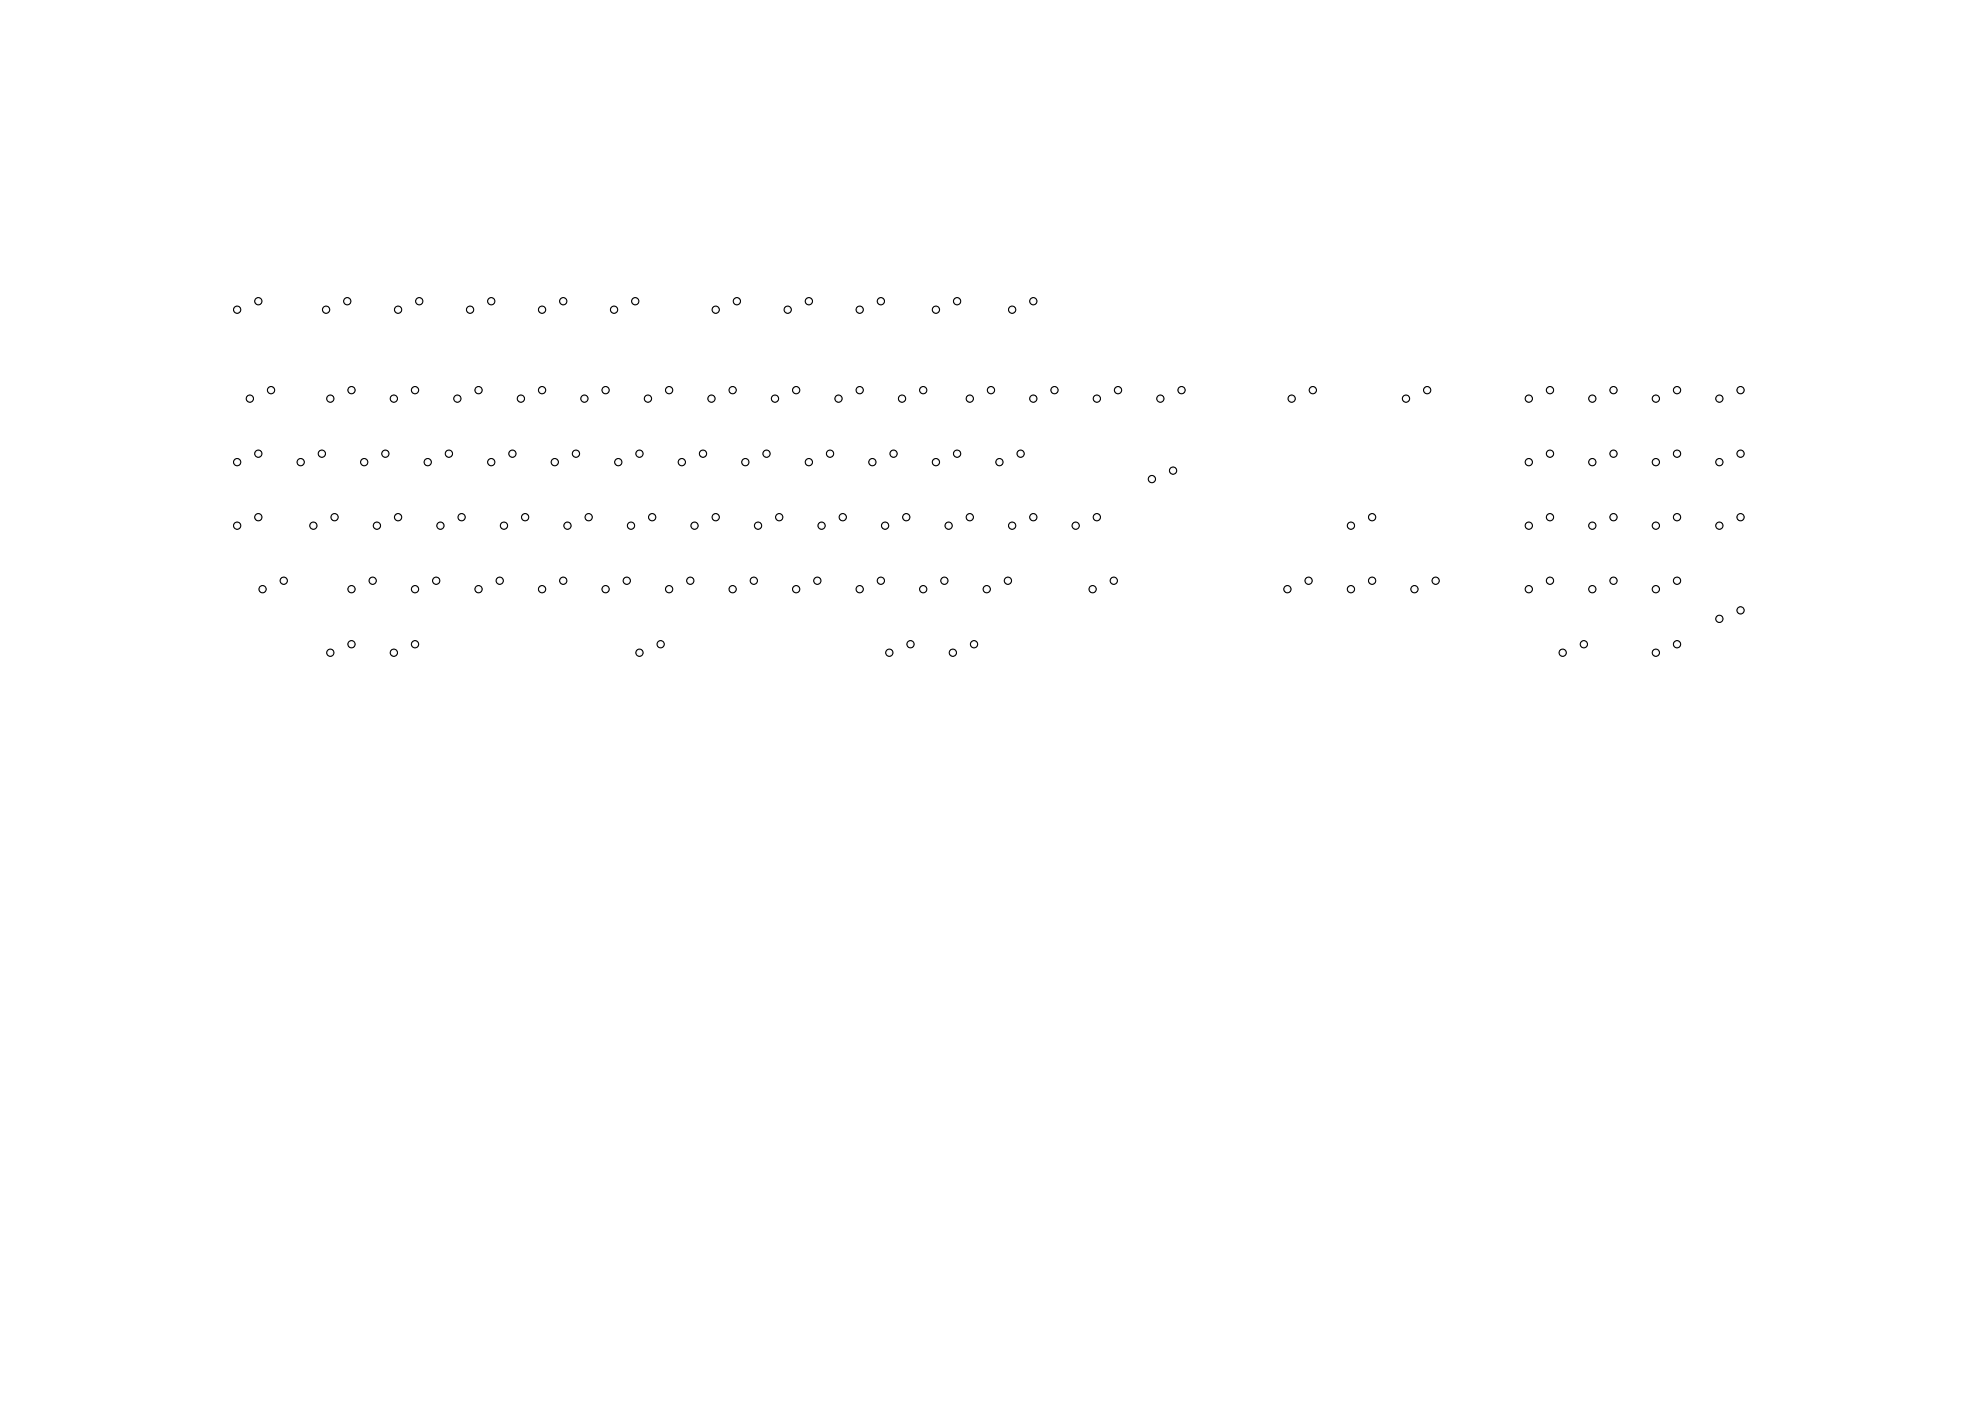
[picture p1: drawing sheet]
<svg xmlns="http://www.w3.org/2000/svg" width="594mm" height="420mm" viewBox="0 0 594 420" stroke-linecap="round" stroke-linejoin="round" font-family="sans-serif">
<g fill="#000" stroke="#000" stroke-width=".3">
<circle cx="71.1" cy="92.9" r="1.1"/>
<circle cx="77.5" cy="90.3" r="1.1"/>
<circle cx="97.8" cy="92.9" r="1.1"/>
<circle cx="104.1" cy="90.3" r="1.1"/>
<circle cx="119.4" cy="92.9" r="1.1"/>
<circle cx="125.7" cy="90.3" r="1.1"/>
<circle cx="141" cy="92.9" r="1.1"/>
<circle cx="147.3" cy="90.3" r="1.1"/>
<circle cx="162.6" cy="92.9" r="1.1"/>
<circle cx="168.9" cy="90.3" r="1.1"/>
<circle cx="184.1" cy="92.9" r="1.1"/>
<circle cx="190.5" cy="90.3" r="1.1"/>
<circle cx="214.6" cy="92.9" r="1.1"/>
<circle cx="221" cy="90.3" r="1.1"/>
<circle cx="236.2" cy="92.9" r="1.1"/>
<circle cx="242.6" cy="90.3" r="1.1"/>
<circle cx="257.8" cy="92.9" r="1.1"/>
<circle cx="264.2" cy="90.3" r="1.1"/>
<circle cx="280.7" cy="92.9" r="1.1"/>
<circle cx="287" cy="90.3" r="1.1"/>
<circle cx="303.5" cy="92.9" r="1.1"/>
<circle cx="309.9" cy="90.3" r="1.1"/>
<circle cx="74.9" cy="119.5" r="1.1"/>
<circle cx="81.3" cy="117" r="1.1"/>
<circle cx="99.1" cy="119.5" r="1.1"/>
<circle cx="105.4" cy="117" r="1.1"/>
<circle cx="118.1" cy="119.5" r="1.1"/>
<circle cx="124.5" cy="117" r="1.1"/>
<circle cx="137.2" cy="119.5" r="1.1"/>
<circle cx="143.5" cy="117" r="1.1"/>
<circle cx="156.2" cy="119.5" r="1.1"/>
<circle cx="162.6" cy="117" r="1.1"/>
<circle cx="175.3" cy="119.5" r="1.1"/>
<circle cx="181.6" cy="117" r="1.1"/>
<circle cx="194.3" cy="119.5" r="1.1"/>
<circle cx="200.7" cy="117" r="1.1"/>
<circle cx="213.4" cy="119.5" r="1.1"/>
<circle cx="219.7" cy="117" r="1.1"/>
<circle cx="232.4" cy="119.5" r="1.1"/>
<circle cx="238.8" cy="117" r="1.1"/>
<circle cx="251.5" cy="119.5" r="1.1"/>
<circle cx="257.8" cy="117" r="1.1"/>
<circle cx="270.5" cy="119.5" r="1.1"/>
<circle cx="276.9" cy="117" r="1.1"/>
<circle cx="290.8" cy="119.5" r="1.1"/>
<circle cx="297.2" cy="117" r="1.1"/>
<circle cx="309.9" cy="119.5" r="1.1"/>
<circle cx="316.2" cy="117" r="1.1"/>
<circle cx="328.9" cy="119.5" r="1.1"/>
<circle cx="335.3" cy="117" r="1.1"/>
<circle cx="348" cy="119.5" r="1.1"/>
<circle cx="354.3" cy="117" r="1.1"/>
<circle cx="387.4" cy="119.5" r="1.1"/>
<circle cx="393.7" cy="117" r="1.1"/>
<circle cx="421.6" cy="119.5" r="1.1"/>
<circle cx="428" cy="117" r="1.1"/>
<circle cx="458.5" cy="119.5" r="1.1"/>
<circle cx="464.8" cy="117" r="1.1"/>
<circle cx="477.5" cy="119.5" r="1.1"/>
<circle cx="483.9" cy="117" r="1.1"/>
<circle cx="496.6" cy="119.5" r="1.1"/>
<circle cx="502.9" cy="117" r="1.1"/>
<circle cx="515.6" cy="119.5" r="1.1"/>
<circle cx="522" cy="117" r="1.1"/>
<circle cx="71.1" cy="138.6" r="1.1"/>
<circle cx="77.5" cy="136.1" r="1.1"/>
<circle cx="90.2" cy="138.6" r="1.1"/>
<circle cx="96.5" cy="136.1" r="1.1"/>
<circle cx="109.2" cy="138.6" r="1.1"/>
<circle cx="115.6" cy="136.1" r="1.1"/>
<circle cx="128.3" cy="138.6" r="1.1"/>
<circle cx="134.6" cy="136.1" r="1.1"/>
<circle cx="147.3" cy="138.6" r="1.1"/>
<circle cx="153.7" cy="136.1" r="1.1"/>
<circle cx="166.4" cy="138.6" r="1.1"/>
<circle cx="172.7" cy="136.1" r="1.1"/>
<circle cx="185.4" cy="138.6" r="1.1"/>
<circle cx="191.8" cy="136.1" r="1.1"/>
<circle cx="204.5" cy="138.6" r="1.1"/>
<circle cx="210.8" cy="136.1" r="1.1"/>
<circle cx="223.5" cy="138.6" r="1.1"/>
<circle cx="229.9" cy="136.1" r="1.1"/>
<circle cx="242.6" cy="138.6" r="1.1"/>
<circle cx="248.9" cy="136.1" r="1.1"/>
<circle cx="261.6" cy="138.6" r="1.1"/>
<circle cx="268" cy="136.1" r="1.1"/>
<circle cx="280.7" cy="138.6" r="1.1"/>
<circle cx="287" cy="136.1" r="1.1"/>
<circle cx="299.7" cy="138.6" r="1.1"/>
<circle cx="306.1" cy="136.1" r="1.1"/>
<circle cx="458.5" cy="138.6" r="1.1"/>
<circle cx="464.8" cy="136.1" r="1.1"/>
<circle cx="477.5" cy="138.6" r="1.1"/>
<circle cx="483.9" cy="136.1" r="1.1"/>
<circle cx="496.6" cy="138.6" r="1.1"/>
<circle cx="502.9" cy="136.1" r="1.1"/>
<circle cx="515.6" cy="138.6" r="1.1"/>
<circle cx="522" cy="136.1" r="1.1"/>
<circle cx="71.1" cy="157.6" r="1.1"/>
<circle cx="77.5" cy="155.1" r="1.1"/>
<circle cx="94" cy="157.6" r="1.1"/>
<circle cx="100.3" cy="155.1" r="1.1"/>
<circle cx="113" cy="157.6" r="1.1"/>
<circle cx="119.4" cy="155.1" r="1.1"/>
<circle cx="132.1" cy="157.6" r="1.1"/>
<circle cx="138.4" cy="155.1" r="1.1"/>
<circle cx="151.1" cy="157.6" r="1.1"/>
<circle cx="157.5" cy="155.1" r="1.1"/>
<circle cx="170.2" cy="157.6" r="1.1"/>
<circle cx="176.5" cy="155.1" r="1.1"/>
<circle cx="189.2" cy="157.6" r="1.1"/>
<circle cx="195.6" cy="155.1" r="1.1"/>
<circle cx="208.3" cy="157.6" r="1.1"/>
<circle cx="214.6" cy="155.1" r="1.1"/>
<circle cx="227.3" cy="157.6" r="1.1"/>
<circle cx="233.7" cy="155.1" r="1.1"/>
<circle cx="246.4" cy="157.6" r="1.1"/>
<circle cx="252.7" cy="155.1" r="1.1"/>
<circle cx="265.4" cy="157.6" r="1.1"/>
<circle cx="271.8" cy="155.1" r="1.1"/>
<circle cx="284.5" cy="157.6" r="1.1"/>
<circle cx="290.8" cy="155.1" r="1.1"/>
<circle cx="303.5" cy="157.6" r="1.1"/>
<circle cx="309.9" cy="155.1" r="1.1"/>
<circle cx="322.6" cy="157.6" r="1.1"/>
<circle cx="328.9" cy="155.1" r="1.1"/>
<circle cx="345.4" cy="143.7" r="1.1"/>
<circle cx="351.8" cy="141.1" r="1.1"/>
<circle cx="405.1" cy="157.6" r="1.1"/>
<circle cx="411.5" cy="155.1" r="1.1"/>
<circle cx="458.5" cy="157.6" r="1.1"/>
<circle cx="464.8" cy="155.1" r="1.1"/>
<circle cx="477.5" cy="157.6" r="1.1"/>
<circle cx="483.9" cy="155.1" r="1.1"/>
<circle cx="496.6" cy="157.6" r="1.1"/>
<circle cx="502.9" cy="155.1" r="1.1"/>
<circle cx="515.6" cy="157.6" r="1.1"/>
<circle cx="522" cy="155.1" r="1.1"/>
<circle cx="78.7" cy="176.7" r="1.1"/>
<circle cx="85.1" cy="174.2" r="1.1"/>
<circle cx="105.4" cy="176.7" r="1.1"/>
<circle cx="111.8" cy="174.2" r="1.1"/>
<circle cx="124.5" cy="176.7" r="1.1"/>
<circle cx="130.8" cy="174.2" r="1.1"/>
<circle cx="143.5" cy="176.7" r="1.1"/>
<circle cx="149.9" cy="174.2" r="1.1"/>
<circle cx="162.6" cy="176.7" r="1.1"/>
<circle cx="168.9" cy="174.2" r="1.1"/>
<circle cx="181.6" cy="176.7" r="1.1"/>
<circle cx="188" cy="174.2" r="1.1"/>
<circle cx="200.7" cy="176.7" r="1.1"/>
<circle cx="207" cy="174.2" r="1.1"/>
<circle cx="219.7" cy="176.7" r="1.1"/>
<circle cx="226.1" cy="174.2" r="1.1"/>
<circle cx="238.8" cy="176.7" r="1.1"/>
<circle cx="245.1" cy="174.2" r="1.1"/>
<circle cx="257.8" cy="176.7" r="1.1"/>
<circle cx="264.2" cy="174.2" r="1.1"/>
<circle cx="276.9" cy="176.7" r="1.1"/>
<circle cx="283.2" cy="174.2" r="1.1"/>
<circle cx="295.9" cy="176.7" r="1.1"/>
<circle cx="302.3" cy="174.2" r="1.1"/>
<circle cx="327.7" cy="176.7" r="1.1"/>
<circle cx="334" cy="174.2" r="1.1"/>
<circle cx="386.1" cy="176.7" r="1.1"/>
<circle cx="392.4" cy="174.2" r="1.1"/>
<circle cx="405.1" cy="176.7" r="1.1"/>
<circle cx="411.5" cy="174.2" r="1.1"/>
<circle cx="424.2" cy="176.7" r="1.1"/>
<circle cx="430.5" cy="174.2" r="1.1"/>
<circle cx="458.5" cy="176.7" r="1.1"/>
<circle cx="464.8" cy="174.2" r="1.1"/>
<circle cx="477.5" cy="176.7" r="1.1"/>
<circle cx="483.9" cy="174.2" r="1.1"/>
<circle cx="496.6" cy="176.7" r="1.1"/>
<circle cx="502.9" cy="174.2" r="1.1"/>
<circle cx="99.1" cy="195.7" r="1.1"/>
<circle cx="105.4" cy="193.2" r="1.1"/>
<circle cx="118.1" cy="195.7" r="1.1"/>
<circle cx="124.5" cy="193.2" r="1.1"/>
<circle cx="191.8" cy="195.7" r="1.1"/>
<circle cx="198.1" cy="193.2" r="1.1"/>
<circle cx="266.7" cy="195.7" r="1.1"/>
<circle cx="273.1" cy="193.2" r="1.1"/>
<circle cx="285.8" cy="195.7" r="1.1"/>
<circle cx="292.1" cy="193.2" r="1.1"/>
<circle cx="468.6" cy="195.7" r="1.1"/>
<circle cx="475" cy="193.2" r="1.1"/>
<circle cx="496.6" cy="195.7" r="1.1"/>
<circle cx="502.9" cy="193.2" r="1.1"/>
<circle cx="515.6" cy="185.6" r="1.1"/>
<circle cx="522" cy="183" r="1.1"/>
</g>
<g fill="#fff" stroke="#fff" stroke-width=".3">
<circle cx="77.5" cy="90.3" r=".75"/>
<circle cx="71.1" cy="92.9" r=".75"/>
<circle cx="74.9" cy="95.4" r="2"/>
<circle cx="69.9" cy="95.4" r=".85"/>
<circle cx="80" cy="95.4" r=".85"/>
<circle cx="106.7" cy="95.4" r=".85"/>
<circle cx="96.5" cy="95.4" r=".85"/>
<circle cx="101.6" cy="95.4" r="2"/>
<circle cx="97.8" cy="92.9" r=".75"/>
<circle cx="104.1" cy="90.3" r=".75"/>
<circle cx="125.7" cy="90.3" r=".75"/>
<circle cx="119.4" cy="92.9" r=".75"/>
<circle cx="123.2" cy="95.4" r="2"/>
<circle cx="118.1" cy="95.4" r=".85"/>
<circle cx="128.3" cy="95.4" r=".85"/>
<circle cx="149.9" cy="95.4" r=".85"/>
<circle cx="139.7" cy="95.4" r=".85"/>
<circle cx="144.8" cy="95.4" r="2"/>
<circle cx="141" cy="92.9" r=".75"/>
<circle cx="147.3" cy="90.3" r=".75"/>
<circle cx="168.9" cy="90.3" r=".75"/>
<circle cx="162.6" cy="92.9" r=".75"/>
<circle cx="166.4" cy="95.4" r="2"/>
<circle cx="161.3" cy="95.4" r=".85"/>
<circle cx="171.5" cy="95.4" r=".85"/>
<circle cx="193" cy="95.4" r=".85"/>
<circle cx="182.9" cy="95.4" r=".85"/>
<circle cx="188" cy="95.4" r="2"/>
<circle cx="184.1" cy="92.9" r=".75"/>
<circle cx="190.5" cy="90.3" r=".75"/>
<circle cx="221" cy="90.3" r=".75"/>
<circle cx="214.6" cy="92.9" r=".75"/>
<circle cx="218.4" cy="95.4" r="2"/>
<circle cx="213.4" cy="95.4" r=".85"/>
<circle cx="223.5" cy="95.4" r=".85"/>
<circle cx="245.1" cy="95.4" r=".85"/>
<circle cx="235" cy="95.4" r=".85"/>
<circle cx="240" cy="95.4" r="2"/>
<circle cx="236.2" cy="92.9" r=".75"/>
<circle cx="242.6" cy="90.3" r=".75"/>
<circle cx="264.2" cy="90.3" r=".75"/>
<circle cx="257.8" cy="92.9" r=".75"/>
<circle cx="261.6" cy="95.4" r="2"/>
<circle cx="256.5" cy="95.4" r=".85"/>
<circle cx="266.7" cy="95.4" r=".85"/>
<circle cx="289.6" cy="95.4" r=".85"/>
<circle cx="279.4" cy="95.4" r=".85"/>
<circle cx="284.5" cy="95.4" r="2"/>
<circle cx="280.7" cy="92.9" r=".75"/>
<circle cx="287" cy="90.3" r=".75"/>
<circle cx="309.9" cy="90.3" r=".75"/>
<circle cx="303.5" cy="92.9" r=".75"/>
<circle cx="307.3" cy="95.4" r="2"/>
<circle cx="302.3" cy="95.4" r=".85"/>
<circle cx="312.4" cy="95.4" r=".85"/>
<circle cx="430.5" cy="122.1" r=".85"/>
<circle cx="420.4" cy="122.1" r=".85"/>
<circle cx="425.4" cy="122.1" r="2"/>
<circle cx="421.6" cy="119.5" r=".75"/>
<circle cx="428" cy="117" r=".75"/>
<circle cx="334" cy="174.2" r=".75"/>
<circle cx="327.7" cy="176.7" r=".75"/>
<circle cx="331.5" cy="179.2" r="2"/>
<circle cx="326.4" cy="179.2" r=".85"/>
<circle cx="336.5" cy="179.2" r=".85"/>
<circle cx="83.8" cy="122.1" r=".85"/>
<circle cx="73.7" cy="122.1" r=".85"/>
<circle cx="78.7" cy="122.1" r="2"/>
<circle cx="74.9" cy="119.5" r=".75"/>
<circle cx="81.3" cy="117" r=".75"/>
<circle cx="105.4" cy="117" r=".75"/>
<circle cx="99.1" cy="119.5" r=".75"/>
<circle cx="102.9" cy="122.1" r="2"/>
<circle cx="97.8" cy="122.1" r=".85"/>
<circle cx="108" cy="122.1" r=".85"/>
<circle cx="127" cy="122.1" r=".85"/>
<circle cx="116.8" cy="122.1" r=".85"/>
<circle cx="121.9" cy="122.1" r="2"/>
<circle cx="118.1" cy="119.5" r=".75"/>
<circle cx="124.5" cy="117" r=".75"/>
<circle cx="143.5" cy="117" r=".75"/>
<circle cx="137.2" cy="119.5" r=".75"/>
<circle cx="141" cy="122.1" r="2"/>
<circle cx="135.9" cy="122.1" r=".85"/>
<circle cx="146.1" cy="122.1" r=".85"/>
<circle cx="165.1" cy="122.1" r=".85"/>
<circle cx="154.9" cy="122.1" r=".85"/>
<circle cx="160" cy="122.1" r="2"/>
<circle cx="156.2" cy="119.5" r=".75"/>
<circle cx="162.6" cy="117" r=".75"/>
<circle cx="181.6" cy="117" r=".75"/>
<circle cx="175.3" cy="119.5" r=".75"/>
<circle cx="179.1" cy="122.1" r="2"/>
<circle cx="174" cy="122.1" r=".85"/>
<circle cx="184.2" cy="122.1" r=".85"/>
<circle cx="203.2" cy="122.1" r=".85"/>
<circle cx="193" cy="122.1" r=".85"/>
<circle cx="198.1" cy="122.1" r="2"/>
<circle cx="194.3" cy="119.5" r=".75"/>
<circle cx="200.7" cy="117" r=".75"/>
<circle cx="219.7" cy="117" r=".75"/>
<circle cx="213.4" cy="119.5" r=".75"/>
<circle cx="217.2" cy="122.1" r="2"/>
<circle cx="212.1" cy="122.1" r=".85"/>
<circle cx="222.3" cy="122.1" r=".85"/>
<circle cx="241.3" cy="122.1" r=".85"/>
<circle cx="231.1" cy="122.1" r=".85"/>
<circle cx="236.2" cy="122.1" r="2"/>
<circle cx="232.4" cy="119.5" r=".75"/>
<circle cx="238.8" cy="117" r=".75"/>
<circle cx="257.8" cy="117" r=".75"/>
<circle cx="251.5" cy="119.5" r=".75"/>
<circle cx="255.3" cy="122.1" r="2"/>
<circle cx="250.2" cy="122.1" r=".85"/>
<circle cx="260.4" cy="122.1" r=".85"/>
<circle cx="279.4" cy="122.1" r=".85"/>
<circle cx="269.2" cy="122.1" r=".85"/>
<circle cx="274.3" cy="122.1" r="2"/>
<circle cx="270.5" cy="119.5" r=".75"/>
<circle cx="276.9" cy="117" r=".75"/>
<circle cx="297.2" cy="117" r=".75"/>
<circle cx="290.8" cy="119.5" r=".75"/>
<circle cx="294.6" cy="122.1" r="2"/>
<circle cx="289.6" cy="122.1" r=".85"/>
<circle cx="299.7" cy="122.1" r=".85"/>
<circle cx="318.8" cy="122.1" r=".85"/>
<circle cx="308.6" cy="122.1" r=".85"/>
<circle cx="313.7" cy="122.1" r="2"/>
<circle cx="309.9" cy="119.5" r=".75"/>
<circle cx="316.2" cy="117" r=".75"/>
<circle cx="335.3" cy="117" r=".75"/>
<circle cx="328.9" cy="119.5" r=".75"/>
<circle cx="332.7" cy="122.1" r="2"/>
<circle cx="327.7" cy="122.1" r=".85"/>
<circle cx="337.8" cy="122.1" r=".85"/>
<circle cx="414" cy="160.2" r=".85"/>
<circle cx="403.9" cy="160.2" r=".85"/>
<circle cx="408.9" cy="160.2" r="2"/>
<circle cx="405.1" cy="157.6" r=".75"/>
<circle cx="411.5" cy="155.1" r=".75"/>
<circle cx="294.6" cy="198.3" r=".85"/>
<circle cx="284.5" cy="198.3" r=".85"/>
<circle cx="289.6" cy="198.3" r="2"/>
<circle cx="285.8" cy="195.7" r=".75"/>
<circle cx="292.1" cy="193.2" r=".75"/>
<circle cx="77.5" cy="136.1" r=".75"/>
<circle cx="71.1" cy="138.6" r=".75"/>
<circle cx="74.9" cy="141.1" r="2"/>
<circle cx="69.9" cy="141.1" r=".85"/>
<circle cx="80" cy="141.1" r=".85"/>
<circle cx="99.1" cy="141.1" r=".85"/>
<circle cx="88.9" cy="141.1" r=".85"/>
<circle cx="94" cy="141.1" r="2"/>
<circle cx="90.2" cy="138.6" r=".75"/>
<circle cx="96.5" cy="136.1" r=".75"/>
<circle cx="115.6" cy="136.1" r=".75"/>
<circle cx="109.2" cy="138.6" r=".75"/>
<circle cx="113" cy="141.1" r="2"/>
<circle cx="108" cy="141.1" r=".85"/>
<circle cx="118.1" cy="141.1" r=".85"/>
<circle cx="137.2" cy="141.1" r=".85"/>
<circle cx="127" cy="141.1" r=".85"/>
<circle cx="132.1" cy="141.1" r="2"/>
<circle cx="128.3" cy="138.6" r=".75"/>
<circle cx="134.6" cy="136.1" r=".75"/>
<circle cx="153.7" cy="136.1" r=".75"/>
<circle cx="147.3" cy="138.6" r=".75"/>
<circle cx="151.1" cy="141.1" r="2"/>
<circle cx="146.1" cy="141.1" r=".85"/>
<circle cx="156.2" cy="141.1" r=".85"/>
<circle cx="175.3" cy="141.1" r=".85"/>
<circle cx="165.1" cy="141.1" r=".85"/>
<circle cx="170.2" cy="141.1" r="2"/>
<circle cx="166.4" cy="138.6" r=".75"/>
<circle cx="172.7" cy="136.1" r=".75"/>
<circle cx="191.8" cy="136.1" r=".75"/>
<circle cx="185.4" cy="138.6" r=".75"/>
<circle cx="189.2" cy="141.1" r="2"/>
<circle cx="184.2" cy="141.1" r=".85"/>
<circle cx="194.3" cy="141.1" r=".85"/>
<circle cx="213.4" cy="141.1" r=".85"/>
<circle cx="203.2" cy="141.1" r=".85"/>
<circle cx="208.3" cy="141.1" r="2"/>
<circle cx="204.5" cy="138.6" r=".75"/>
<circle cx="210.8" cy="136.1" r=".75"/>
<circle cx="229.9" cy="136.1" r=".75"/>
<circle cx="223.5" cy="138.6" r=".75"/>
<circle cx="227.3" cy="141.1" r="2"/>
<circle cx="222.3" cy="141.1" r=".85"/>
<circle cx="232.4" cy="141.1" r=".85"/>
<circle cx="251.5" cy="141.1" r=".85"/>
<circle cx="241.3" cy="141.1" r=".85"/>
<circle cx="246.4" cy="141.1" r="2"/>
<circle cx="242.6" cy="138.6" r=".75"/>
<circle cx="248.9" cy="136.1" r=".75"/>
<circle cx="268" cy="136.1" r=".75"/>
<circle cx="261.6" cy="138.6" r=".75"/>
<circle cx="265.4" cy="141.1" r="2"/>
<circle cx="260.4" cy="141.1" r=".85"/>
<circle cx="270.5" cy="141.1" r=".85"/>
<circle cx="289.6" cy="141.1" r=".85"/>
<circle cx="279.4" cy="141.1" r=".85"/>
<circle cx="284.5" cy="141.1" r="2"/>
<circle cx="280.7" cy="138.6" r=".75"/>
<circle cx="287" cy="136.1" r=".75"/>
<circle cx="306.1" cy="136.1" r=".75"/>
<circle cx="299.7" cy="138.6" r=".75"/>
<circle cx="303.5" cy="141.1" r="2"/>
<circle cx="298.5" cy="141.1" r=".85"/>
<circle cx="308.6" cy="141.1" r=".85"/>
<circle cx="354.3" cy="146.2" r=".85"/>
<circle cx="344.2" cy="146.2" r=".85"/>
<circle cx="349.2" cy="146.2" r="2"/>
<circle cx="345.4" cy="143.7" r=".75"/>
<circle cx="351.8" cy="141.1" r=".75"/>
<circle cx="392.4" cy="174.2" r=".75"/>
<circle cx="386.1" cy="176.7" r=".75"/>
<circle cx="389.9" cy="179.2" r="2"/>
<circle cx="384.8" cy="179.2" r=".85"/>
<circle cx="395" cy="179.2" r=".85"/>
<circle cx="275.6" cy="198.3" r=".85"/>
<circle cx="265.4" cy="198.3" r=".85"/>
<circle cx="270.5" cy="198.3" r="2"/>
<circle cx="266.7" cy="195.7" r=".75"/>
<circle cx="273.1" cy="193.2" r=".75"/>
<circle cx="100.3" cy="155.1" r=".75"/>
<circle cx="94" cy="157.6" r=".75"/>
<circle cx="97.8" cy="160.2" r="2"/>
<circle cx="92.7" cy="160.2" r=".85"/>
<circle cx="102.9" cy="160.2" r=".85"/>
<circle cx="121.9" cy="160.2" r=".85"/>
<circle cx="111.8" cy="160.2" r=".85"/>
<circle cx="116.8" cy="160.2" r="2"/>
<circle cx="113" cy="157.6" r=".75"/>
<circle cx="119.4" cy="155.1" r=".75"/>
<circle cx="138.4" cy="155.1" r=".75"/>
<circle cx="132.1" cy="157.6" r=".75"/>
<circle cx="135.9" cy="160.2" r="2"/>
<circle cx="130.8" cy="160.2" r=".85"/>
<circle cx="141" cy="160.2" r=".85"/>
<circle cx="160" cy="160.2" r=".85"/>
<circle cx="149.9" cy="160.2" r=".85"/>
<circle cx="154.9" cy="160.2" r="2"/>
<circle cx="151.1" cy="157.6" r=".75"/>
<circle cx="157.5" cy="155.1" r=".75"/>
<circle cx="176.5" cy="155.1" r=".75"/>
<circle cx="170.2" cy="157.6" r=".75"/>
<circle cx="174" cy="160.2" r="2"/>
<circle cx="168.9" cy="160.2" r=".85"/>
<circle cx="179.1" cy="160.2" r=".85"/>
<circle cx="198.1" cy="160.2" r=".85"/>
<circle cx="188" cy="160.2" r=".85"/>
<circle cx="193" cy="160.2" r="2"/>
<circle cx="189.2" cy="157.6" r=".75"/>
<circle cx="195.6" cy="155.1" r=".75"/>
<circle cx="214.6" cy="155.1" r=".75"/>
<circle cx="208.3" cy="157.6" r=".75"/>
<circle cx="212.1" cy="160.2" r="2"/>
<circle cx="207" cy="160.2" r=".85"/>
<circle cx="217.2" cy="160.2" r=".85"/>
<circle cx="236.2" cy="160.2" r=".85"/>
<circle cx="226.1" cy="160.2" r=".85"/>
<circle cx="231.1" cy="160.2" r="2"/>
<circle cx="227.3" cy="157.6" r=".75"/>
<circle cx="233.7" cy="155.1" r=".75"/>
<circle cx="252.7" cy="155.1" r=".75"/>
<circle cx="246.4" cy="157.6" r=".75"/>
<circle cx="250.2" cy="160.2" r="2"/>
<circle cx="245.1" cy="160.2" r=".85"/>
<circle cx="255.3" cy="160.2" r=".85"/>
<circle cx="274.3" cy="160.2" r=".85"/>
<circle cx="264.2" cy="160.2" r=".85"/>
<circle cx="269.2" cy="160.2" r="2"/>
<circle cx="265.4" cy="157.6" r=".75"/>
<circle cx="271.8" cy="155.1" r=".75"/>
<circle cx="290.8" cy="155.1" r=".75"/>
<circle cx="284.5" cy="157.6" r=".75"/>
<circle cx="288.3" cy="160.2" r="2"/>
<circle cx="283.2" cy="160.2" r=".85"/>
<circle cx="293.4" cy="160.2" r=".85"/>
<circle cx="312.4" cy="160.2" r=".85"/>
<circle cx="302.3" cy="160.2" r=".85"/>
<circle cx="307.3" cy="160.2" r="2"/>
<circle cx="303.5" cy="157.6" r=".75"/>
<circle cx="309.9" cy="155.1" r=".75"/>
<circle cx="393.7" cy="117" r=".75"/>
<circle cx="387.4" cy="119.5" r=".75"/>
<circle cx="391.2" cy="122.1" r="2"/>
<circle cx="386.1" cy="122.1" r=".85"/>
<circle cx="396.2" cy="122.1" r=".85"/>
<circle cx="433.1" cy="179.2" r=".85"/>
<circle cx="422.9" cy="179.2" r=".85"/>
<circle cx="428" cy="179.2" r="2"/>
<circle cx="424.2" cy="176.7" r=".75"/>
<circle cx="430.5" cy="174.2" r=".75"/>
<circle cx="77.5" cy="155.1" r=".75"/>
<circle cx="71.1" cy="157.6" r=".75"/>
<circle cx="74.9" cy="160.2" r="2"/>
<circle cx="69.9" cy="160.2" r=".85"/>
<circle cx="80" cy="160.2" r=".85"/>
<circle cx="133.3" cy="179.2" r=".85"/>
<circle cx="123.2" cy="179.2" r=".85"/>
<circle cx="128.3" cy="179.2" r="2"/>
<circle cx="124.5" cy="176.7" r=".75"/>
<circle cx="130.8" cy="174.2" r=".75"/>
<circle cx="149.9" cy="174.2" r=".75"/>
<circle cx="143.5" cy="176.7" r=".75"/>
<circle cx="147.3" cy="179.2" r="2"/>
<circle cx="142.2" cy="179.2" r=".85"/>
<circle cx="152.4" cy="179.2" r=".85"/>
<circle cx="171.4" cy="179.2" r=".85"/>
<circle cx="161.3" cy="179.2" r=".85"/>
<circle cx="166.4" cy="179.2" r="2"/>
<circle cx="162.6" cy="176.7" r=".75"/>
<circle cx="168.9" cy="174.2" r=".75"/>
<circle cx="188" cy="174.2" r=".75"/>
<circle cx="181.6" cy="176.7" r=".75"/>
<circle cx="185.4" cy="179.2" r="2"/>
<circle cx="180.3" cy="179.2" r=".85"/>
<circle cx="190.5" cy="179.2" r=".85"/>
<circle cx="209.5" cy="179.2" r=".85"/>
<circle cx="199.4" cy="179.2" r=".85"/>
<circle cx="204.5" cy="179.2" r="2"/>
<circle cx="200.7" cy="176.7" r=".75"/>
<circle cx="207" cy="174.2" r=".75"/>
<circle cx="226.1" cy="174.2" r=".75"/>
<circle cx="219.7" cy="176.7" r=".75"/>
<circle cx="223.5" cy="179.2" r="2"/>
<circle cx="218.4" cy="179.2" r=".85"/>
<circle cx="228.6" cy="179.2" r=".85"/>
<circle cx="247.6" cy="179.2" r=".85"/>
<circle cx="237.5" cy="179.2" r=".85"/>
<circle cx="242.6" cy="179.2" r="2"/>
<circle cx="238.8" cy="176.7" r=".75"/>
<circle cx="245.1" cy="174.2" r=".75"/>
<circle cx="264.2" cy="174.2" r=".75"/>
<circle cx="257.8" cy="176.7" r=".75"/>
<circle cx="261.6" cy="179.2" r="2"/>
<circle cx="256.5" cy="179.2" r=".85"/>
<circle cx="266.7" cy="179.2" r=".85"/>
<circle cx="285.7" cy="179.2" r=".85"/>
<circle cx="275.6" cy="179.2" r=".85"/>
<circle cx="280.7" cy="179.2" r="2"/>
<circle cx="276.9" cy="176.7" r=".75"/>
<circle cx="283.2" cy="174.2" r=".75"/>
<circle cx="302.3" cy="174.2" r=".75"/>
<circle cx="295.9" cy="176.7" r=".75"/>
<circle cx="299.7" cy="179.2" r="2"/>
<circle cx="294.6" cy="179.2" r=".85"/>
<circle cx="304.8" cy="179.2" r=".85"/>
<circle cx="200.7" cy="198.3" r=".85"/>
<circle cx="190.5" cy="198.3" r=".85"/>
<circle cx="195.6" cy="198.3" r="2"/>
<circle cx="191.8" cy="195.7" r=".75"/>
<circle cx="198.1" cy="193.2" r=".75"/>
<circle cx="354.3" cy="117" r=".75"/>
<circle cx="348" cy="119.5" r=".75"/>
<circle cx="351.8" cy="122.1" r="2"/>
<circle cx="346.7" cy="122.1" r=".85"/>
<circle cx="356.9" cy="122.1" r=".85"/>
<circle cx="414" cy="179.2" r=".85"/>
<circle cx="403.9" cy="179.2" r=".85"/>
<circle cx="408.9" cy="179.2" r="2"/>
<circle cx="405.1" cy="176.7" r=".75"/>
<circle cx="411.5" cy="174.2" r=".75"/>
<circle cx="85.1" cy="174.2" r=".75"/>
<circle cx="78.7" cy="176.7" r=".75"/>
<circle cx="82.5" cy="179.2" r="2"/>
<circle cx="77.5" cy="179.2" r=".85"/>
<circle cx="87.6" cy="179.2" r=".85"/>
<circle cx="505.5" cy="141.1" r=".85"/>
<circle cx="495.3" cy="141.1" r=".85"/>
<circle cx="500.4" cy="141.1" r="2"/>
<circle cx="496.6" cy="138.6" r=".75"/>
<circle cx="502.9" cy="136.1" r=".75"/>
<circle cx="502.9" cy="155.1" r=".75"/>
<circle cx="496.6" cy="157.6" r=".75"/>
<circle cx="500.4" cy="160.2" r="2"/>
<circle cx="495.3" cy="160.2" r=".85"/>
<circle cx="505.5" cy="160.2" r=".85"/>
<circle cx="505.5" cy="179.2" r=".85"/>
<circle cx="495.3" cy="179.2" r=".85"/>
<circle cx="500.4" cy="179.2" r="2"/>
<circle cx="496.6" cy="176.7" r=".75"/>
<circle cx="502.9" cy="174.2" r=".75"/>
<circle cx="502.9" cy="193.2" r=".75"/>
<circle cx="496.6" cy="195.7" r=".75"/>
<circle cx="500.4" cy="198.3" r="2"/>
<circle cx="495.3" cy="198.3" r=".85"/>
<circle cx="505.5" cy="198.3" r=".85"/>
<circle cx="486.4" cy="141.1" r=".85"/>
<circle cx="476.3" cy="141.1" r=".85"/>
<circle cx="481.3" cy="141.1" r="2"/>
<circle cx="477.5" cy="138.6" r=".75"/>
<circle cx="483.9" cy="136.1" r=".75"/>
<circle cx="483.9" cy="155.1" r=".75"/>
<circle cx="477.5" cy="157.6" r=".75"/>
<circle cx="481.3" cy="160.2" r="2"/>
<circle cx="476.3" cy="160.2" r=".85"/>
<circle cx="486.4" cy="160.2" r=".85"/>
<circle cx="486.4" cy="179.2" r=".85"/>
<circle cx="476.2" cy="179.2" r=".85"/>
<circle cx="481.3" cy="179.2" r="2"/>
<circle cx="477.5" cy="176.7" r=".75"/>
<circle cx="483.9" cy="174.2" r=".75"/>
<circle cx="522" cy="183" r=".75"/>
<circle cx="515.6" cy="185.6" r=".75"/>
<circle cx="519.4" cy="188.1" r="2"/>
<circle cx="514.3" cy="188.1" r=".85"/>
<circle cx="524.5" cy="188.1" r=".85"/>
<circle cx="467.4" cy="141.1" r=".85"/>
<circle cx="457.2" cy="141.1" r=".85"/>
<circle cx="462.3" cy="141.1" r="2"/>
<circle cx="458.5" cy="138.6" r=".75"/>
<circle cx="464.8" cy="136.1" r=".75"/>
<circle cx="464.8" cy="155.1" r=".75"/>
<circle cx="458.5" cy="157.6" r=".75"/>
<circle cx="462.3" cy="160.2" r="2"/>
<circle cx="457.2" cy="160.2" r=".85"/>
<circle cx="467.4" cy="160.2" r=".85"/>
<circle cx="467.4" cy="179.2" r=".85"/>
<circle cx="457.2" cy="179.2" r=".85"/>
<circle cx="462.3" cy="179.2" r="2"/>
<circle cx="458.5" cy="176.7" r=".75"/>
<circle cx="464.8" cy="174.2" r=".75"/>
<circle cx="475" cy="193.2" r=".75"/>
<circle cx="468.6" cy="195.7" r=".75"/>
<circle cx="472.4" cy="198.3" r="2"/>
<circle cx="467.4" cy="198.3" r=".85"/>
<circle cx="477.5" cy="198.3" r=".85"/>
<circle cx="524.5" cy="141.1" r=".85"/>
<circle cx="514.4" cy="141.1" r=".85"/>
<circle cx="519.4" cy="141.1" r="2"/>
<circle cx="515.6" cy="138.6" r=".75"/>
<circle cx="522" cy="136.1" r=".75"/>
<circle cx="105.4" cy="193.2" r=".75"/>
<circle cx="99.1" cy="195.7" r=".75"/>
<circle cx="102.9" cy="198.3" r="2"/>
<circle cx="97.8" cy="198.3" r=".85"/>
<circle cx="107.9" cy="198.3" r=".85"/>
<circle cx="127" cy="198.3" r=".85"/>
<circle cx="116.8" cy="198.3" r=".85"/>
<circle cx="121.9" cy="198.3" r="2"/>
<circle cx="118.1" cy="195.7" r=".75"/>
<circle cx="124.5" cy="193.2" r=".75"/>
<circle cx="522" cy="117" r=".75"/>
<circle cx="515.6" cy="119.5" r=".75"/>
<circle cx="519.4" cy="122.1" r="2"/>
<circle cx="514.4" cy="122.1" r=".85"/>
<circle cx="524.5" cy="122.1" r=".85"/>
<circle cx="505.5" cy="122.1" r=".85"/>
<circle cx="495.3" cy="122.1" r=".85"/>
<circle cx="500.4" cy="122.1" r="2"/>
<circle cx="496.6" cy="119.5" r=".75"/>
<circle cx="502.9" cy="117" r=".75"/>
<circle cx="483.9" cy="117" r=".75"/>
<circle cx="477.5" cy="119.5" r=".75"/>
<circle cx="481.3" cy="122.1" r="2"/>
<circle cx="476.3" cy="122.1" r=".85"/>
<circle cx="486.4" cy="122.1" r=".85"/>
<circle cx="467.4" cy="122.1" r=".85"/>
<circle cx="457.2" cy="122.1" r=".85"/>
<circle cx="462.3" cy="122.1" r="2"/>
<circle cx="458.5" cy="119.5" r=".75"/>
<circle cx="464.8" cy="117" r=".75"/>
<circle cx="522" cy="155.1" r=".75"/>
<circle cx="515.6" cy="157.6" r=".75"/>
<circle cx="519.4" cy="160.2" r="2"/>
<circle cx="514.4" cy="160.2" r=".85"/>
<circle cx="524.5" cy="160.2" r=".85"/>
<circle cx="328.9" cy="155.1" r=".75"/>
<circle cx="322.6" cy="157.6" r=".75"/>
<circle cx="326.4" cy="160.2" r="2"/>
<circle cx="321.3" cy="160.2" r=".85"/>
<circle cx="331.5" cy="160.2" r=".85"/>
<circle cx="114.3" cy="179.2" r=".85"/>
<circle cx="104.1" cy="179.2" r=".85"/>
<circle cx="109.2" cy="179.2" r="2"/>
<circle cx="105.4" cy="176.7" r=".75"/>
<circle cx="111.8" cy="174.2" r=".75"/>
</g>
</svg>
